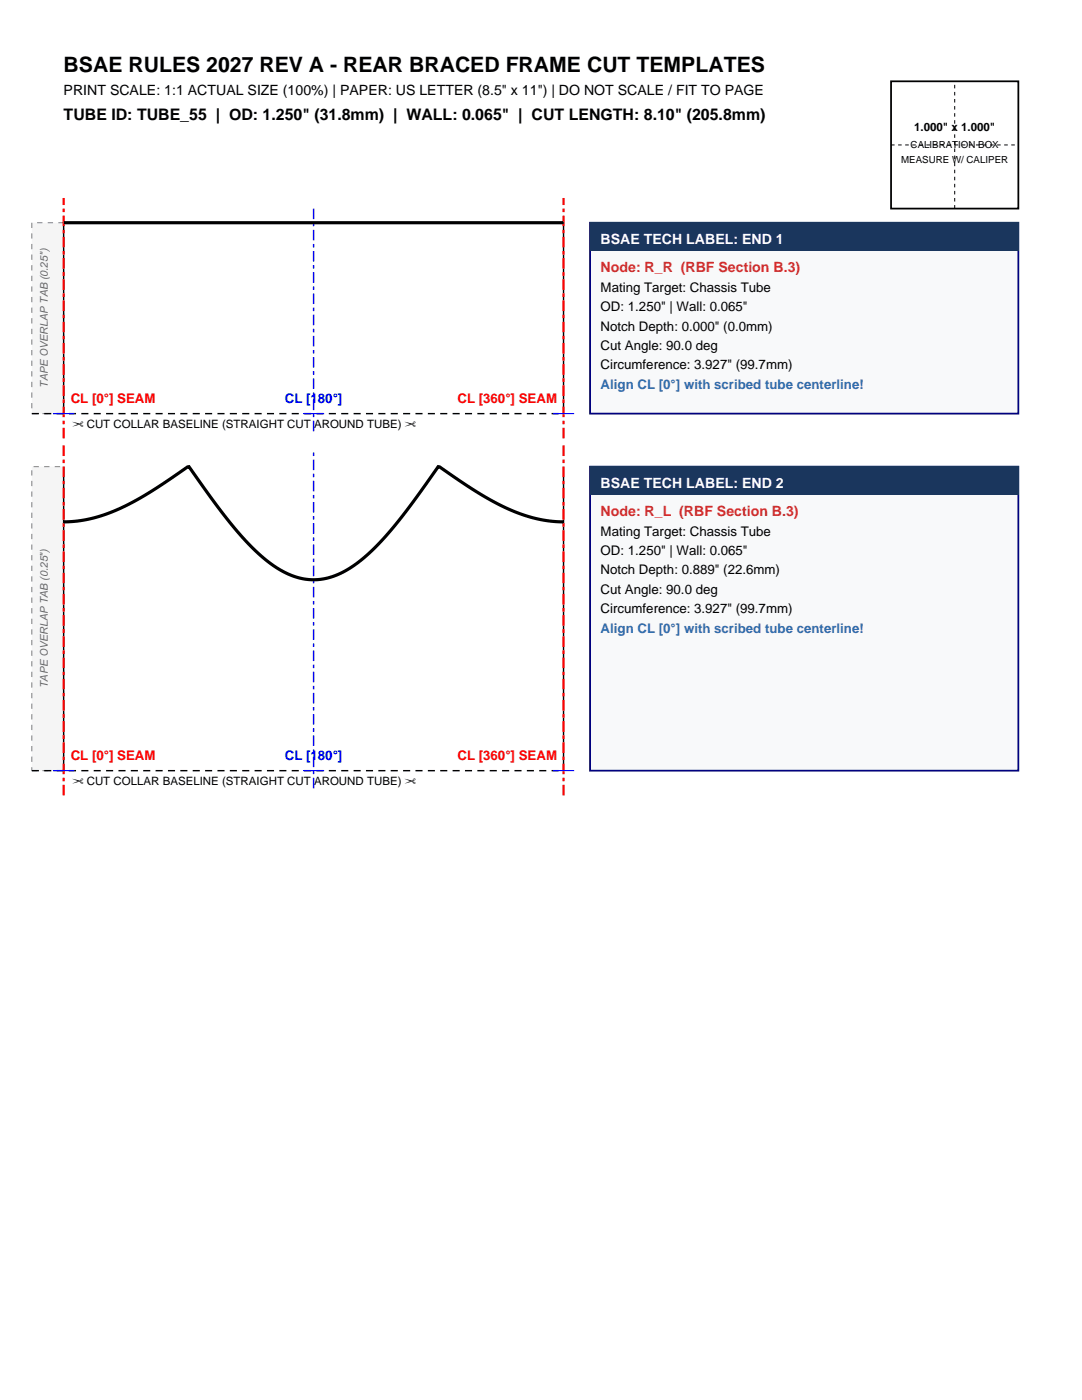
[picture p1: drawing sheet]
<svg xmlns="http://www.w3.org/2000/svg" width="216mm" height="279mm" viewBox="0 0 216 279" stroke-linecap="round" stroke-linejoin="round" font-family="sans-serif">
<defs><g id="words">
<text font-size="4.2" x="12.7" y="14.5">BSAE RULES 2027 REV A - REAR BRACED FRAME CUT TEMPLATES</text>
<text font-size="3.2" x="12.7" y="24">TUBE ID: TUBE_55 | OD: 1.250&quot; (31.8mm) | WALL: 0.065&quot; | CUT LENGTH: 8.10&quot; (205.8mm)</text>
<text font-size="2.8" x="12.7" y="19.1">PRINT SCALE: 1:1 ACTUAL SIZE (100%) | PAPER: US LETTER (8.5&quot; x 11&quot;) | DO NOT SCALE / FIT TO PAGE</text>
<g font-size="2.8" fill="#fff">
<text x="119.9" y="48.7">BSAE TECH LABEL: END 1</text>
<text x="119.9" y="97.4">BSAE TECH LABEL: END 2</text>
</g>
<g font-size="2.8" fill="#c53030">
<text x="119.9" y="54.3">Node: R_R (RBF Section B.3)</text>
<text x="119.9" y="103">Node: R_L (RBF Section B.3)</text>
</g>
<g font-size="2.6">
<text x="119.9" y="58.2">Mating Target: Chassis Tube</text>
<text x="119.9" y="62.1">OD: 1.250&quot; | Wall: 0.065&quot;</text>
<text x="119.9" y="66">Notch Depth: 0.000&quot; (0.0mm)</text>
<text x="119.9" y="69.8">Cut Angle: 90.0 deg</text>
<text x="119.9" y="73.7">Circumference: 3.927&quot; (99.7mm)</text>
<text x="119.9" y="106.9">Mating Target: Chassis Tube</text>
<text x="119.9" y="110.8">OD: 1.250&quot; | Wall: 0.065&quot;</text>
<text x="119.9" y="114.7">Notch Depth: 0.889&quot; (22.6mm)</text>
<text x="119.9" y="118.5">Cut Angle: 90.0 deg</text>
<text x="119.9" y="122.4">Circumference: 3.927&quot; (99.7mm)</text>
</g>
<g font-size="2.6" fill="#2b6cb0">
<text x="119.9" y="77.6">Align CL [0°] with scribed tube centerline!</text>
<text x="119.9" y="126.3">Align CL [0°] with scribed tube centerline!</text>
</g>
<g font-size="2.6" fill="#f00">
<text x="14.1" y="80.4">CL [0°] SEAM</text>
<text x="91.3" y="80.4">CL [360°] SEAM</text>
<text x="14.1" y="151.7">CL [0°] SEAM</text>
<text x="91.3" y="151.7">CL [360°] SEAM</text>
</g>
<g font-size="2.6" fill="#00f">
<text x="56.8" y="80.4">CL [180°]</text>
<text x="56.8" y="151.7">CL [180°]</text>
</g>
<g font-size="2.3">
<text x="182.4" y="26.1">1.000&quot; x 1.000&quot;</text>
<text x="14.5" y="85.4">✂ CUT COLLAR BASELINE (STRAIGHT CUT AROUND TUBE) ✂</text>
<text x="14.5" y="156.6">✂ CUT COLLAR BASELINE (STRAIGHT CUT AROUND TUBE) ✂</text>
</g>
<g font-size="2.1" fill="#696969">
<text x="9.5" y="77.3" transform="rotate(-90 9.5 77.3)">TAPE OVERLAP TAB (0.25&quot;)</text>
<text x="9.5" y="137.3" transform="rotate(-90 9.5 137.3)">TAPE OVERLAP TAB (0.25&quot;)</text>
</g>
<g font-size="1.9">
<text x="181.7" y="29.6">CALIBRATION BOX</text>
<text x="179.8" y="32.5">MEASURE W/ CALIPER</text>
</g>
</g></defs>
<path d="M177.8 16.2h25.4v25.4h-25.4z" fill="none" stroke="#000" stroke-width=".35"/>
<path d="M177.8 28.9h25.4M190.5 41.6v-25.4" fill="none" stroke="#000" stroke-width=".2" stroke-dasharray=".7 .7" stroke-linecap="butt"/>
<path d="M6.3 44.4h6.4v38.1h-6.4z" fill-rule="evenodd" fill="#f5f5f5" stroke="#808080" stroke-width=".2" stroke-dasharray="1.1 1.1" stroke-linecap="butt"/>
<path d="M6.3 82.5h106.1" fill="none" stroke="#000" stroke-width=".28" stroke-dasharray="1.4 1.1" stroke-linecap="butt"/>
<path d="M12.7 44.4v38.1M112.4 44.4v38.1" fill="none" stroke="#000" stroke-width=".28"/>
<path d="M12.7 87.5v-48M112.4 87.5v-48" fill="none" stroke="#f00" stroke-width=".42" stroke-dasharray="2.1 .7 .7 .7" stroke-linecap="butt"/>
<path d="M62.6 86.1v-45.2" fill="none" stroke="#00f" stroke-width=".28" stroke-dasharray="2.1 .7 .7 .7" stroke-linecap="butt"/>
<path d="M10.6 82.5h4.2M60.5 82.5h4.2M110.3 82.5h4.3" fill="none" stroke="#00f" stroke-width=".21"/>
<path d="M12.7 44.4h99.7" fill="none" stroke="#000" stroke-width=".63" stroke-linecap="butt"/>
<path d="M117.7 44.4h85.5v38.1h-85.5z" fill-rule="evenodd" fill="#f8f9fa" stroke="#000080" stroke-width=".35"/>
<path d="M117.7 44.4h85.5v5.7h-85.5z" fill-rule="evenodd" fill="#1a365d"/>
<path d="M6.3 93.1h6.4v60.7h-6.4z" fill-rule="evenodd" fill="#f5f5f5" stroke="#808080" stroke-width=".2" stroke-dasharray="1.1 1.1" stroke-linecap="butt"/>
<path d="M6.3 153.8h106.1" fill="none" stroke="#000" stroke-width=".28" stroke-dasharray="1.4 1.1" stroke-linecap="butt"/>
<path d="M12.7 93.1v60.7M112.4 93.1v60.7" fill="none" stroke="#000" stroke-width=".28"/>
<path d="M12.7 158.7v-70.5M112.4 158.7v-70.5" fill="none" stroke="#f00" stroke-width=".42" stroke-dasharray="2.1 .7 .7 .7" stroke-linecap="butt"/>
<path d="M62.6 157.3v-67.7" fill="none" stroke="#00f" stroke-width=".28" stroke-dasharray="2.1 .7 .7 .7" stroke-linecap="butt"/>
<path d="M10.6 153.8h4.2M60.5 153.8h4.2M110.3 153.8h4.3" fill="none" stroke="#00f" stroke-width=".21"/>
<path d="M12.7 104.1l2.5-.1 2.8-.5 2.8-.8 2.7-1 5.6-3 8.3-5.5 .3-.1 4.7 6.7 3.4 4.3 3 3.6 2.8 2.8a16.8 16.8 0 0 0 10.8 5.2 16 16 0 0 0 10.6-4.7l3-3 3.1-3.5 3.6-4.7 4.7-6.7 .3 .1 8.4 5.5 5.5 3 2.8 1 2.8 .8 2.7 .5 2.5 .1" fill="none" stroke="#000" stroke-width=".63" stroke-linecap="butt"/>
<path d="M117.7 93.1h85.5v60.7h-85.5z" fill-rule="evenodd" fill="#f8f9fa" stroke="#000080" stroke-width=".35"/>
<path d="M117.7 93.1h85.5v5.7h-85.5z" fill-rule="evenodd" fill="#1a365d"/>
<use href="#words"/>
</svg>
